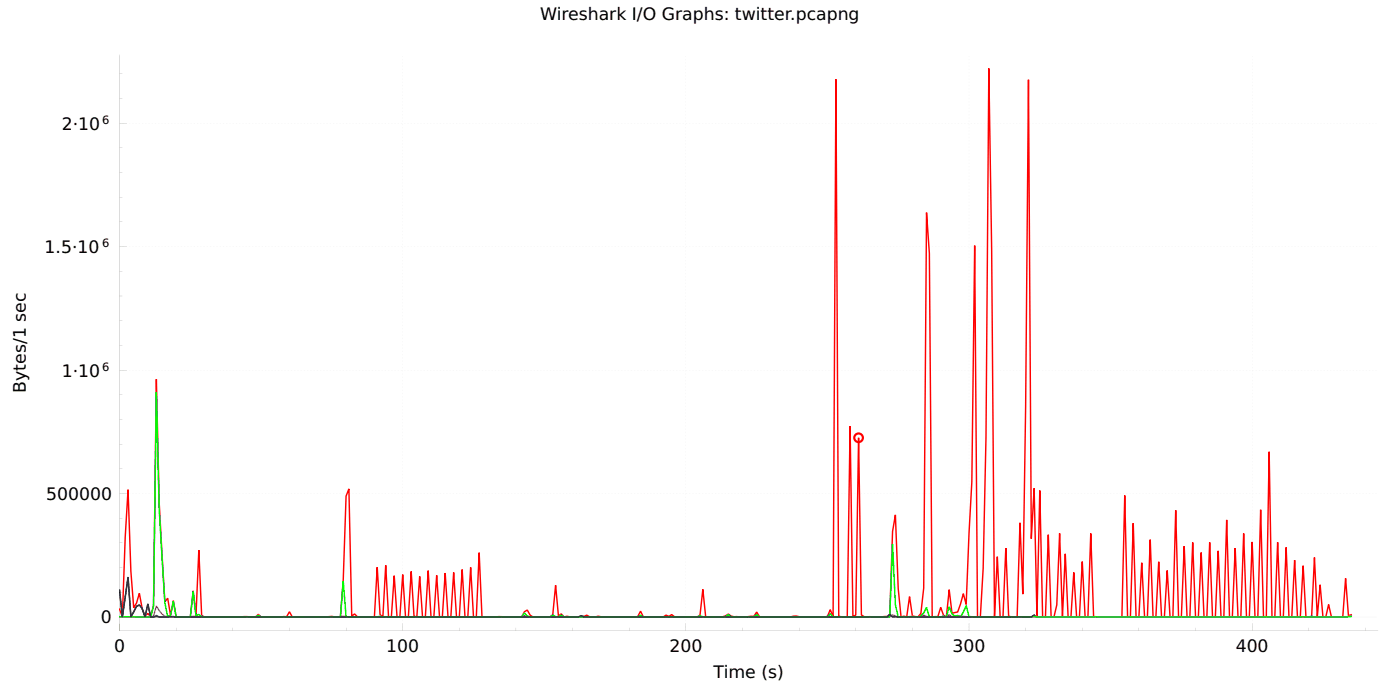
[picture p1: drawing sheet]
<svg xmlns="http://www.w3.org/2000/svg" width="343mm" height="170mm" viewBox="0 0 343 170" stroke-linecap="round" stroke-linejoin="round" font-family="sans-serif">
<defs><g id="words">
<g font-size="4.2">
<text x="132.4" y="4.9">Wireshark I/O Graphs: twitter.pcapng</text>
<text x="15.2" y="31.7">2·10</text>
<text x="10.9" y="62">1.5·10</text>
<text x="15.2" y="92.2">1·10</text>
<text x="6.3" y="96.1" transform="rotate(-90 6.3 96.1)">Bytes/1 sec</text>
<text x="11.3" y="122.4">500000</text>
<text x="24.8" y="152.7">0</text>
<text x="28" y="159.7">0</text>
<text x="94.7" y="159.7">100</text>
<text x="164.1" y="159.7">200</text>
<text x="233.5" y="159.7">300</text>
<text x="303" y="159.7">400</text>
<text x="175" y="166.1">Time (s)</text>
</g>
<g font-size="2.8">
<text x="25" y="30.3">6</text>
<text x="25" y="60.6">6</text>
<text x="25" y="90.8">6</text>
</g>
</g></defs>
<g fill="#c8c8c8">
<path d="M29.3 13.7v140.7z"/>
<path d="M29.3 151.1h308.2z"/>
<path d="M98.7 154.2v.2zM98.7 153.4v.3zM98.7 152.6v.3zM98.7 151.8v.3zM98.7 151v.3zM98.7 150.2v.3zM98.7 149.4v.3zM98.7 148.6v.3zM98.7 147.8v.3zM98.7 147v.3zM98.7 146.2v.3zM98.7 145.4v.3zM98.7 144.6v.3zM98.7 143.8v.3zM98.7 143v.3zM98.7 142.3v.2zM98.7 141.5v.2zM98.7 140.7v.3zM98.7 139.9v.3zM98.7 139.1v.3zM98.7 138.3v.3zM98.7 137.5v.3zM98.7 136.7v.3zM98.7 135.9v.3zM98.7 135.1v.3zM98.7 134.3v.3zM98.7 133.5v.3zM98.7 132.7v.3zM98.7 131.9v.3zM98.7 131.1v.3zM98.7 130.3v.3zM98.7 129.6v.2zM98.7 128.8v.2zM98.7 128v.3zM98.7 127.2v.3zM98.7 126.4v.3zM98.7 125.6v.3zM98.7 124.8v.3zM98.7 124v.3zM98.7 123.2v.3zM98.7 122.4v.3zM98.7 121.6v.3zM98.7 120.8v.3zM98.7 120v.3zM98.7 119.2v.3zM98.7 118.4v.3zM98.7 117.6v.3zM98.7 116.9v.2zM98.7 116.1v.2zM98.7 115.3v.3zM98.7 114.5v.3zM98.7 113.7v.3zM98.7 112.9v.3zM98.7 112.1v.3zM98.7 111.3v.3zM98.7 110.5v.3zM98.7 109.7v.3zM98.7 108.9v.3zM98.7 108.1v.3zM98.7 107.3v.3zM98.7 106.5v.3zM98.7 105.7v.3zM98.7 104.9v.3zM98.7 104.2v.2zM98.7 103.4v.2zM98.7 102.6v.3zM98.7 101.8v.3zM98.7 101v.3zM98.7 100.2v.3zM98.7 99.4v.3zM98.7 98.6v.3zM98.7 97.8v.3zM98.7 97v.3zM98.7 96.2v.3zM98.7 95.4v.3zM98.7 94.6v.3zM98.7 93.8v.3zM98.7 93v.3zM98.7 92.2v.3zM98.7 91.5v.2zM98.7 90.7v.2zM98.7 89.9v.3zM98.7 89.1v.3zM98.7 88.3v.3zM98.7 87.5v.3zM98.7 86.7v.3zM98.7 85.9v.3zM98.7 85.1v.3zM98.7 84.3v.3zM98.7 83.5v.3zM98.7 82.7v.3zM98.7 81.9v.3zM98.7 81.1v.3zM98.7 80.3v.3zM98.7 79.5v.3zM98.7 78.8v.2zM98.7 78v.2zM98.7 77.2v.3zM98.7 76.4v.3zM98.7 75.6v.3zM98.7 74.8v.3zM98.7 74v.3zM98.7 73.2v.3zM98.7 72.4v.3zM98.7 71.6v.3zM98.7 70.8v.3zM98.7 70v.3zM98.7 69.2v.3zM98.7 68.4v.3zM98.7 67.6v.3zM98.7 66.8v.3zM98.7 66.1v.2zM98.7 65.3v.2zM98.7 64.5v.3zM98.7 63.7v.3zM98.7 62.9v.3zM98.7 62.1v.3zM98.7 61.3v.3zM98.7 60.5v.3zM98.7 59.7v.3zM98.7 58.9v.3zM98.7 58.1v.3zM98.7 57.3v.3zM98.7 56.5v.3zM98.7 55.7v.3zM98.7 54.9v.3zM98.7 54.1v.3zM98.7 53.4v.2zM98.7 52.6v.2zM98.7 51.8v.3zM98.7 51v.3zM98.7 50.2v.3zM98.7 49.4v.3zM98.7 48.6v.3zM98.7 47.8v.3zM98.7 47v.3zM98.7 46.2v.3zM98.7 45.4v.3zM98.7 44.6v.3zM98.7 43.8v.3zM98.7 43v.3zM98.7 42.2v.3zM98.7 41.4v.3zM98.7 40.7v.2zM98.7 39.9v.2zM98.7 39.1v.3zM98.7 38.3v.3zM98.7 37.5v.3zM98.7 36.7v.3zM98.7 35.9v.3zM98.7 35.1v.3zM98.7 34.3v.3zM98.7 33.5v.3zM98.7 32.7v.3zM98.7 31.9v.3zM98.7 31.1v.3zM98.7 30.3v.3zM98.7 29.5v.3zM98.7 28.7v.3zM98.7 28v.2zM98.7 27.2v.2zM98.7 26.4v.3zM98.7 25.6v.3zM98.7 24.8v.3zM98.7 24v.3zM98.7 23.2v.3zM98.7 22.4v.3zM98.7 21.6v.3zM98.7 20.8v.3zM98.7 20v.3zM98.7 19.2v.3zM98.7 18.4v.3zM98.7 17.6v.3zM98.7 16.8v.3zM98.7 16v.3zM98.7 15.3v.2zM98.7 14.5v.2zM98.7 13.7v.3z"/>
<path d="M168.1 154.2l.1 .2zM168.1 153.4l.1 .3zM168.1 152.6l.1 .3zM168.1 151.8l.1 .3zM168.1 151l.1 .3zM168.1 150.2l.1 .3zM168.1 149.4l.1 .3zM168.1 148.6l.1 .3zM168.1 147.8l.1 .3zM168.1 147l.1 .3zM168.1 146.2l.1 .3zM168.1 145.4l.1 .3zM168.1 144.6l.1 .3zM168.1 143.8l.1 .3zM168.1 143l.1 .3zM168.1 142.3l.1 .2zM168.1 141.5l.1 .2zM168.1 140.7l.1 .3zM168.1 139.9l.1 .3zM168.1 139.1l.1 .3zM168.1 138.3l.1 .3zM168.1 137.5l.1 .3zM168.1 136.7l.1 .3zM168.1 135.9l.1 .3zM168.1 135.1l.1 .3zM168.1 134.3l.1 .3zM168.1 133.5l.1 .3zM168.1 132.7l.1 .3zM168.1 131.9l.1 .3zM168.1 131.1l.1 .3zM168.1 130.3l.1 .3zM168.1 129.6l.1 .2zM168.1 128.8l.1 .2zM168.1 128l.1 .3zM168.1 127.2l.1 .3zM168.1 126.4l.1 .3zM168.1 125.6l.1 .3zM168.1 124.8l.1 .3zM168.1 124l.1 .3zM168.1 123.2l.1 .3zM168.1 122.4l.1 .3zM168.1 121.6l.1 .3zM168.1 120.8l.1 .3zM168.1 120l.1 .3zM168.1 119.2l.1 .3zM168.1 118.4l.1 .3zM168.1 117.6l.1 .3zM168.1 116.9l.1 .2zM168.1 116.1l.1 .2zM168.1 115.3l.1 .3zM168.1 114.5l.1 .3zM168.1 113.7l.1 .3zM168.1 112.9l.1 .3zM168.1 112.1l.1 .3zM168.1 111.3l.1 .3zM168.1 110.5l.1 .3zM168.1 109.7l.1 .3zM168.1 108.9l.1 .3zM168.1 108.1l.1 .3zM168.1 107.3l.1 .3zM168.1 106.5l.1 .3zM168.1 105.7l.1 .3zM168.1 104.9l.1 .3zM168.1 104.2l.1 .2zM168.1 103.4l.1 .2zM168.1 102.6l.1 .3zM168.1 101.8l.1 .3zM168.1 101l.1 .3zM168.1 100.2l.1 .3zM168.1 99.4l.1 .3zM168.1 98.6l.1 .3zM168.1 97.8l.1 .3zM168.1 97l.1 .3zM168.1 96.2l.1 .3zM168.1 95.4l.1 .3zM168.1 94.6l.1 .3zM168.1 93.8l.1 .3zM168.1 93l.1 .3zM168.1 92.2l.1 .3zM168.1 91.5l.1 .2zM168.1 90.7l.1 .2zM168.1 89.9l.1 .3zM168.1 89.1l.1 .3zM168.1 88.3l.1 .3zM168.1 87.5l.1 .3zM168.1 86.7l.1 .3zM168.1 85.9l.1 .3zM168.1 85.1l.1 .3zM168.1 84.3l.1 .3zM168.1 83.5l.1 .3zM168.1 82.7l.1 .3zM168.1 81.9l.1 .3zM168.1 81.1l.1 .3zM168.1 80.3l.1 .3zM168.1 79.5l.1 .3zM168.1 78.8l.1 .2zM168.1 78l.1 .2zM168.1 77.2l.1 .3zM168.1 76.4l.1 .3zM168.1 75.6l.1 .3zM168.1 74.8l.1 .3zM168.1 74l.1 .3zM168.1 73.2l.1 .3zM168.1 72.4l.1 .3zM168.1 71.6l.1 .3zM168.1 70.8l.1 .3zM168.1 70l.1 .3zM168.1 69.2l.1 .3zM168.1 68.4l.1 .3zM168.1 67.6l.1 .3zM168.1 66.8l.1 .3zM168.1 66.1l.1 .2zM168.1 65.3l.1 .2zM168.1 64.5l.1 .3zM168.1 63.7l.1 .3zM168.1 62.9l.1 .3zM168.1 62.1l.1 .3zM168.1 61.3l.1 .3zM168.1 60.5l.1 .3zM168.1 59.7l.1 .3zM168.1 58.9l.1 .3zM168.1 58.1l.1 .3zM168.1 57.3l.1 .3zM168.1 56.5l.1 .3zM168.1 55.7l.1 .3zM168.1 54.9l.1 .3zM168.1 54.1l.1 .3zM168.1 53.4l.1 .2zM168.1 52.6l.1 .2zM168.1 51.8l.1 .3zM168.1 51l.1 .3zM168.1 50.2l.1 .3zM168.1 49.4l.1 .3zM168.1 48.6l.1 .3zM168.1 47.8l.1 .3zM168.1 47l.1 .3zM168.1 46.2l.1 .3zM168.1 45.4l.1 .3zM168.1 44.6l.1 .3zM168.1 43.8l.1 .3zM168.1 43l.1 .3zM168.1 42.2l.1 .3zM168.1 41.4l.1 .3zM168.1 40.7l.1 .2zM168.1 39.9l.1 .2zM168.1 39.1l.1 .3zM168.1 38.3l.1 .3zM168.1 37.5l.1 .3zM168.1 36.7l.1 .3zM168.1 35.9l.1 .3zM168.1 35.1l.1 .3zM168.1 34.3l.1 .3zM168.1 33.5l.1 .3zM168.1 32.7l.1 .3zM168.1 31.9l.1 .3zM168.1 31.1l.1 .3zM168.1 30.3l.1 .3zM168.1 29.5l.1 .3zM168.1 28.7l.1 .3zM168.1 28l.1 .2zM168.1 27.2l.1 .2zM168.1 26.4l.1 .3zM168.1 25.6l.1 .3zM168.1 24.8l.1 .3zM168.1 24l.1 .3zM168.1 23.2l.1 .3zM168.1 22.4l.1 .3zM168.1 21.6l.1 .3zM168.1 20.8l.1 .3zM168.1 20l.1 .3zM168.1 19.2l.1 .3zM168.1 18.4l.1 .3zM168.1 17.6l.1 .3zM168.1 16.8l.1 .3zM168.1 16l.1 .3zM168.1 15.3l.1 .2zM168.1 14.5l.1 .2zM168.1 13.7l.1 .3z"/>
<path d="M237.6 154.2v.2zM237.6 153.4v.3zM237.6 152.6v.3zM237.6 151.8v.3zM237.6 151v.3zM237.6 150.2v.3zM237.6 149.4v.3zM237.6 148.6v.3zM237.6 147.8v.3zM237.6 147v.3zM237.6 146.2v.3zM237.6 145.4v.3zM237.6 144.6v.3zM237.6 143.8v.3zM237.6 143v.3zM237.6 142.3v.2zM237.6 141.5v.2zM237.6 140.7v.3zM237.6 139.9v.3zM237.6 139.1v.3zM237.6 138.3v.3zM237.6 137.5v.3zM237.6 136.7v.3zM237.6 135.9v.3zM237.6 135.1v.3zM237.6 134.3v.3zM237.6 133.5v.3zM237.6 132.7v.3zM237.6 131.9v.3zM237.6 131.1v.3zM237.6 130.3v.3zM237.6 129.6v.2zM237.6 128.8v.2zM237.6 128v.3zM237.6 127.2v.3zM237.6 126.4v.3zM237.6 125.6v.3zM237.6 124.8v.3zM237.6 124v.3zM237.6 123.2v.3zM237.6 122.4v.3zM237.6 121.6v.3zM237.6 120.8v.3zM237.6 120v.3zM237.6 119.2v.3zM237.6 118.4v.3zM237.6 117.6v.3zM237.6 116.9v.2zM237.6 116.1v.2zM237.6 115.3v.3zM237.6 114.5v.3zM237.6 113.7v.3zM237.6 112.9v.3zM237.6 112.1v.3zM237.6 111.3v.3zM237.6 110.5v.3zM237.6 109.7v.3zM237.6 108.9v.3zM237.6 108.1v.3zM237.6 107.3v.3zM237.6 106.5v.3zM237.6 105.7v.3zM237.6 104.9v.3zM237.6 104.2v.2zM237.6 103.4v.2zM237.6 102.6v.3zM237.6 101.8v.3zM237.6 101v.3zM237.6 100.2v.3zM237.6 99.4v.3zM237.6 98.6v.3zM237.6 97.8v.3zM237.6 97v.3zM237.6 96.2v.3zM237.6 95.4v.3zM237.6 94.6v.3zM237.6 93.8v.3zM237.6 93v.3zM237.6 92.2v.3zM237.6 91.5v.2zM237.6 90.7v.2zM237.6 89.9v.3zM237.6 89.1v.3zM237.6 88.3v.3zM237.6 87.5v.3zM237.6 86.7v.3zM237.6 85.9v.3zM237.6 85.1v.3zM237.6 84.3v.3zM237.6 83.5v.3zM237.6 82.7v.3zM237.6 81.9v.3zM237.6 81.1v.3zM237.6 80.3v.3zM237.6 79.5v.3zM237.6 78.8v.2zM237.6 78v.2zM237.6 77.2v.3zM237.6 76.4v.3zM237.6 75.6v.3zM237.6 74.8v.3zM237.6 74v.3zM237.6 73.2v.3zM237.6 72.4v.3zM237.6 71.6v.3zM237.6 70.8v.3zM237.6 70v.3zM237.6 69.2v.3zM237.6 68.4v.3zM237.6 67.6v.3zM237.6 66.8v.3zM237.6 66.1v.2zM237.6 65.3v.2zM237.6 64.5v.3zM237.6 63.7v.3zM237.6 62.9v.3zM237.6 62.1v.3zM237.6 61.3v.3zM237.6 60.5v.3zM237.6 59.7v.3zM237.6 58.9v.3zM237.6 58.1v.3zM237.6 57.3v.3zM237.6 56.5v.3zM237.6 55.7v.3zM237.6 54.9v.3zM237.6 54.1v.3zM237.6 53.4v.2zM237.6 52.6v.2zM237.6 51.8v.3zM237.6 51v.3zM237.6 50.2v.3zM237.6 49.4v.3zM237.6 48.6v.3zM237.6 47.8v.3zM237.6 47v.3zM237.6 46.2v.3zM237.6 45.4v.3zM237.6 44.6v.3zM237.6 43.8v.3zM237.6 43v.3zM237.6 42.2v.3zM237.6 41.4v.3zM237.6 40.7v.2zM237.6 39.9v.2zM237.6 39.1v.3zM237.6 38.3v.3zM237.6 37.5v.3zM237.6 36.7v.3zM237.6 35.9v.3zM237.6 35.1v.3zM237.6 34.3v.3zM237.6 33.5v.3zM237.6 32.7v.3zM237.6 31.9v.3zM237.6 31.1v.3zM237.6 30.3v.3zM237.6 29.5v.3zM237.6 28.7v.3zM237.6 28v.2zM237.6 27.2v.2zM237.6 26.4v.3zM237.6 25.6v.3zM237.6 24.8v.3zM237.6 24v.3zM237.6 23.2v.3zM237.6 22.4v.3zM237.6 21.6v.3zM237.6 20.8v.3zM237.6 20v.3zM237.6 19.2v.3zM237.6 18.4v.3zM237.6 17.6v.3zM237.6 16.8v.3zM237.6 16v.3zM237.6 15.3v.2zM237.6 14.5v.2zM237.6 13.7v.3z"/>
<path d="M307 154.2v.2zM307 153.4v.3zM307 152.6v.3zM307 151.8v.3zM307 151v.3zM307 150.2v.3zM307 149.4v.3zM307 148.6v.3zM307 147.8v.3zM307 147v.3zM307 146.2v.3zM307 145.4v.3zM307 144.6v.3zM307 143.8v.3zM307 143v.3zM307 142.3v.2zM307 141.5v.2zM307 140.7v.3zM307 139.9v.3zM307 139.1v.3zM307 138.3v.3zM307 137.5v.3zM307 136.7v.3zM307 135.9v.3zM307 135.1v.3zM307 134.3v.3zM307 133.5v.3zM307 132.7v.3zM307 131.9v.3zM307 131.1v.3zM307 130.3v.3zM307 129.6v.2zM307 128.8v.2zM307 128v.3zM307 127.2v.3zM307 126.4v.3zM307 125.6v.3zM307 124.8v.3zM307 124v.3zM307 123.2v.3zM307 122.4v.3zM307 121.6v.3zM307 120.8v.3zM307 120v.3zM307 119.2v.3zM307 118.4v.3zM307 117.6v.3zM307 116.9v.2zM307 116.1v.2zM307 115.3v.3zM307 114.5v.3zM307 113.7v.3zM307 112.9v.3zM307 112.1v.3zM307 111.3v.3zM307 110.5v.3zM307 109.7v.3zM307 108.9v.3zM307 108.1v.3zM307 107.3v.3zM307 106.5v.3zM307 105.7v.3zM307 104.9v.3zM307 104.2v.2zM307 103.4v.2zM307 102.6v.3zM307 101.8v.3zM307 101v.3zM307 100.2v.3zM307 99.4v.3zM307 98.6v.3zM307 97.8v.3zM307 97v.3zM307 96.2v.3zM307 95.4v.3zM307 94.6v.3zM307 93.8v.3zM307 93v.3zM307 92.2v.3zM307 91.5v.2zM307 90.7v.2zM307 89.9v.3zM307 89.1v.3zM307 88.3v.3zM307 87.5v.3zM307 86.7v.3zM307 85.9v.3zM307 85.1v.3zM307 84.3v.3zM307 83.5v.3zM307 82.7v.3zM307 81.9v.3zM307 81.1v.3zM307 80.3v.3zM307 79.5v.3zM307 78.8v.2zM307 78v.2zM307 77.2v.3zM307 76.4v.3zM307 75.6v.3zM307 74.8v.3zM307 74v.3zM307 73.2v.3zM307 72.4v.3zM307 71.6v.3zM307 70.8v.3zM307 70v.3zM307 69.2v.3zM307 68.4v.3zM307 67.6v.3zM307 66.8v.3zM307 66.1v.2zM307 65.3v.2zM307 64.5v.3zM307 63.7v.3zM307 62.9v.3zM307 62.1v.3zM307 61.3v.3zM307 60.5v.3zM307 59.7v.3zM307 58.9v.3zM307 58.1v.3zM307 57.3v.3zM307 56.5v.3zM307 55.7v.3zM307 54.9v.3zM307 54.1v.3zM307 53.4v.2zM307 52.6v.2zM307 51.8v.3zM307 51v.3zM307 50.2v.3zM307 49.4v.3zM307 48.6v.3zM307 47.8v.3zM307 47v.3zM307 46.2v.3zM307 45.4v.3zM307 44.6v.3zM307 43.8v.3zM307 43v.3zM307 42.2v.3zM307 41.4v.3zM307 40.7v.2zM307 39.9v.2zM307 39.1v.3zM307 38.3v.3zM307 37.5v.3zM307 36.7v.3zM307 35.9v.3zM307 35.1v.3zM307 34.3v.3zM307 33.5v.3zM307 32.7v.3zM307 31.9v.3zM307 31.1v.3zM307 30.3v.3zM307 29.5v.3zM307 28.7v.3zM307 28v.2zM307 27.2v.2zM307 26.4v.3zM307 25.6v.3zM307 24.8v.3zM307 24v.3zM307 23.2v.3zM307 22.4v.3zM307 21.6v.3zM307 20.8v.3zM307 20v.3zM307 19.2v.3zM307 18.4v.3zM307 17.6v.3zM307 16.8v.3zM307 16v.3zM307 15.3v.2zM307 14.5v.2zM307 13.7v.3z"/>
<path d="M29.3 120.8l.3 .1zM30.1 120.8l.2 .1zM30.8 120.8l.3 .1zM31.6 120.8l.3 .1zM32.4 120.8l.3 .1zM33.2 120.8l.3 .1zM34 120.8l.3 .1zM34.8 120.8l.3 .1zM35.6 120.8l.3 .1zM36.4 120.8l.3 .1zM37.2 120.8l.3 .1zM38 120.8l.3 .1zM38.8 120.8l.3 .1zM39.6 120.8l.3 .1zM40.4 120.8l.3 .1zM41.2 120.8l.3 .1zM42 120.8l.3 .1zM42.8 120.8l.2 .1zM43.5 120.8l.3 .1zM44.3 120.8l.3 .1zM45.1 120.8l.3 .1zM45.9 120.8l.3 .1zM46.7 120.8l.3 .1zM47.5 120.8l.3 .1zM48.3 120.8l.3 .1zM49.1 120.8l.3 .1zM49.9 120.8l.3 .1zM50.7 120.8l.3 .1zM51.5 120.8l.3 .1zM52.3 120.8l.3 .1zM53.1 120.8l.3 .1zM53.9 120.8l.3 .1zM54.7 120.8l.3 .1zM55.5 120.8l.2 .1zM56.2 120.8l.3 .1zM57 120.8l.3 .1zM57.8 120.8l.3 .1zM58.6 120.8l.3 .1zM59.4 120.8l.3 .1zM60.2 120.8l.3 .1zM61 120.8l.3 .1zM61.8 120.8l.3 .1zM62.6 120.8l.3 .1zM63.4 120.8l.3 .1zM64.2 120.8l.3 .1zM65 120.8l.3 .1zM65.8 120.8l.3 .1zM66.6 120.8l.3 .1zM67.4 120.8l.3 .1zM68.2 120.8l.2 .1zM68.9 120.8l.3 .1zM69.7 120.8l.3 .1zM70.5 120.8l.3 .1zM71.3 120.8l.3 .1zM72.1 120.8l.3 .1zM72.9 120.8l.3 .1zM73.7 120.8l.3 .1zM74.5 120.8l.3 .1zM75.3 120.8l.3 .1zM76.1 120.8l.3 .1zM76.9 120.8l.3 .1zM77.7 120.8l.3 .1zM78.5 120.8l.3 .1zM79.3 120.8l.3 .1zM80.1 120.8l.3 .1zM80.9 120.8l.2 .1zM81.6 120.8l.3 .1zM82.4 120.8l.3 .1zM83.2 120.8l.3 .1zM84 120.8l.3 .1zM84.8 120.8l.3 .1zM85.6 120.8l.3 .1zM86.4 120.8l.3 .1zM87.2 120.8l.3 .1zM88 120.8l.3 .1zM88.8 120.8l.3 .1zM89.6 120.8l.3 .1zM90.4 120.8l.3 .1zM91.2 120.8l.3 .1zM92 120.8l.3 .1zM92.8 120.8l.3 .1zM93.6 120.8l.2 .1zM94.3 120.8l.3 .1zM95.1 120.8l.3 .1zM95.9 120.8l.3 .1zM96.7 120.8l.3 .1zM97.5 120.8l.3 .1zM98.3 120.8l.3 .1zM99.1 120.8l.3 .1zM99.9 120.8l.3 .1zM100.7 120.8l.3 .1zM101.5 120.8l.3 .1zM102.3 120.8l.3 .1zM103.1 120.8l.3 .1zM103.9 120.8l.3 .1zM104.7 120.8l.3 .1zM105.5 120.8l.3 .1zM106.3 120.8l.2 .1zM107 120.8l.3 .1zM107.8 120.8l.3 .1zM108.6 120.8l.3 .1zM109.4 120.8l.3 .1zM110.2 120.8l.3 .1zM111 120.8l.3 .1zM111.8 120.8l.3 .1zM112.6 120.8l.3 .1zM113.4 120.8l.3 .1zM114.2 120.8l.3 .1zM115 120.8l.3 .1zM115.8 120.8l.3 .1zM116.6 120.8l.3 .1zM117.4 120.8l.3 .1zM118.2 120.8l.3 .1zM119 120.8l.2 .1zM119.7 120.8l.3 .1zM120.5 120.8l.3 .1zM121.3 120.8l.3 .1zM122.1 120.8l.3 .1zM122.9 120.8l.3 .1zM123.7 120.8l.3 .1zM124.5 120.8l.3 .1zM125.3 120.8l.3 .1zM126.1 120.8l.3 .1zM126.9 120.8l.3 .1zM127.7 120.8l.3 .1zM128.5 120.8l.3 .1zM129.3 120.8l.3 .1zM130.1 120.8l.3 .1zM130.9 120.8l.3 .1zM131.7 120.8l.2 .1zM132.4 120.8l.3 .1zM133.2 120.8l.3 .1zM134 120.8l.3 .1zM134.8 120.8l.3 .1zM135.6 120.8l.3 .1zM136.4 120.8l.3 .1zM137.2 120.8l.3 .1zM138 120.8l.3 .1zM138.8 120.8l.3 .1zM139.6 120.8l.3 .1zM140.4 120.8l.3 .1zM141.2 120.8l.3 .1zM142 120.8l.3 .1zM142.8 120.8l.3 .1zM143.6 120.8l.3 .1zM144.4 120.8l.2 .1zM145.1 120.8l.3 .1zM145.9 120.8l.3 .1zM146.7 120.8l.3 .1zM147.5 120.8l.3 .1zM148.3 120.8l.3 .1zM149.1 120.8l.3 .1zM149.9 120.8l.3 .1zM150.7 120.8l.3 .1zM151.5 120.8l.3 .1zM152.3 120.8l.3 .1zM153.1 120.8l.3 .1zM153.9 120.8l.3 .1zM154.7 120.8l.3 .1zM155.5 120.8l.3 .1zM156.3 120.8l.3 .1zM157.1 120.8l.2 .1zM157.8 120.8l.3 .1zM158.6 120.8l.3 .1zM159.4 120.8l.3 .1zM160.2 120.8l.3 .1zM161 120.8l.3 .1zM161.8 120.8l.3 .1zM162.6 120.8l.3 .1zM163.4 120.8l.3 .1zM164.2 120.8l.3 .1zM165 120.8l.3 .1zM165.8 120.8l.3 .1zM166.6 120.8l.3 .1zM167.4 120.8l.3 .1zM168.2 120.8l.3 .1zM169 120.8l.3 .1zM169.8 120.8l.2 .1zM170.5 120.8l.3 .1zM171.3 120.8l.3 .1zM172.1 120.8l.3 .1zM172.9 120.8l.3 .1zM173.7 120.8l.3 .1zM174.5 120.8l.3 .1zM175.3 120.8l.3 .1zM176.1 120.8l.3 .1zM176.9 120.8l.3 .1zM177.7 120.8l.3 .1zM178.5 120.8l.3 .1zM179.3 120.8l.3 .1zM180.1 120.8l.3 .1zM180.9 120.8l.3 .1zM181.7 120.8l.3 .1zM182.5 120.8l.2 .1zM183.2 120.8l.3 .1zM184 120.8l.3 .1zM184.8 120.8l.3 .1zM185.6 120.8l.3 .1zM186.4 120.8l.3 .1zM187.2 120.8l.3 .1zM188 120.8l.3 .1zM188.8 120.8l.3 .1zM189.6 120.8l.3 .1zM190.4 120.8l.3 .1zM191.2 120.8l.3 .1zM192 120.8l.3 .1zM192.8 120.8l.3 .1zM193.6 120.8l.3 .1zM194.4 120.8l.3 .1zM195.2 120.8l.2 .1zM195.9 120.8l.3 .1zM196.7 120.8l.3 .1zM197.5 120.8l.3 .1zM198.3 120.8l.3 .1zM199.1 120.8l.3 .1zM199.9 120.8l.3 .1zM200.7 120.8l.3 .1zM201.5 120.8l.3 .1zM202.3 120.8l.3 .1zM203.1 120.8l.3 .1zM203.9 120.8l.3 .1zM204.7 120.8l.3 .1zM205.5 120.8l.3 .1zM206.3 120.8l.3 .1zM207.1 120.8l.3 .1zM207.9 120.8l.2 .1zM208.6 120.8l.3 .1zM209.4 120.8l.3 .1zM210.2 120.8l.3 .1zM211 120.8l.3 .1zM211.8 120.8l.3 .1zM212.6 120.8l.3 .1zM213.4 120.8l.3 .1zM214.2 120.8l.3 .1zM215 120.8l.3 .1zM215.8 120.8l.3 .1zM216.6 120.8l.3 .1zM217.4 120.8l.3 .1zM218.2 120.8l.3 .1zM219 120.8l.3 .1zM219.8 120.8l.3 .1zM220.6 120.8l.2 .1zM221.3 120.8l.3 .1zM222.1 120.8l.3 .1zM222.9 120.8l.3 .1zM223.7 120.8l.3 .1zM224.5 120.8l.3 .1zM225.3 120.8l.3 .1zM226.1 120.8l.3 .1zM226.9 120.8l.3 .1zM227.7 120.8l.3 .1zM228.5 120.8l.3 .1zM229.3 120.8l.3 .1zM230.1 120.8l.3 .1zM230.9 120.8l.3 .1zM231.7 120.8l.3 .1zM232.5 120.8l.3 .1zM233.3 120.8l.2 .1zM234 120.8l.3 .1zM234.8 120.8l.3 .1zM235.6 120.8l.3 .1zM236.4 120.8l.3 .1zM237.2 120.8l.3 .1zM238 120.8l.3 .1zM238.8 120.8l.3 .1zM239.6 120.8l.3 .1zM240.4 120.8l.3 .1zM241.2 120.8l.3 .1zM242 120.8l.3 .1zM242.8 120.8l.3 .1zM243.6 120.8l.3 .1zM244.4 120.8l.3 .1zM245.2 120.8l.3 .1zM246 120.8l.2 .1zM246.7 120.8l.3 .1zM247.5 120.8l.3 .1zM248.3 120.8l.3 .1zM249.1 120.8l.3 .1zM249.9 120.8l.3 .1zM250.7 120.8l.3 .1zM251.5 120.8l.3 .1zM252.3 120.8l.3 .1zM253.1 120.8l.3 .1zM253.9 120.8l.3 .1zM254.7 120.8l.3 .1zM255.5 120.8l.3 .1zM256.3 120.8l.3 .1zM257.1 120.8l.3 .1zM257.9 120.8l.3 .1zM258.7 120.8l.2 .1zM259.4 120.8l.3 .1zM260.2 120.8l.3 .1zM261 120.8l.3 .1zM261.8 120.8l.3 .1zM262.6 120.8l.3 .1zM263.4 120.8l.3 .1zM264.2 120.8l.3 .1zM265 120.8l.3 .1zM265.8 120.8l.3 .1zM266.6 120.8l.3 .1zM267.4 120.8l.3 .1zM268.2 120.8l.3 .1zM269 120.8l.3 .1zM269.8 120.8l.3 .1zM270.6 120.8l.3 .1zM271.4 120.8l.2 .1zM272.1 120.8l.3 .1zM272.9 120.8l.3 .1zM273.7 120.8l.3 .1zM274.5 120.8l.3 .1zM275.3 120.8l.3 .1zM276.1 120.8l.3 .1zM276.9 120.8l.3 .1zM277.7 120.8l.3 .1zM278.5 120.8l.3 .1zM279.3 120.8l.3 .1zM280.1 120.8l.3 .1zM280.9 120.8l.3 .1zM281.7 120.8l.3 .1zM282.5 120.8l.3 .1zM283.3 120.8l.3 .1zM284.1 120.8l.2 .1zM284.8 120.8l.3 .1zM285.6 120.8l.3 .1zM286.4 120.8l.3 .1zM287.2 120.8l.3 .1zM288 120.8l.3 .1zM288.8 120.8l.3 .1zM289.6 120.8l.3 .1zM290.4 120.8l.3 .1zM291.2 120.8l.3 .1zM292 120.8l.3 .1zM292.8 120.8l.3 .1zM293.6 120.8l.3 .1zM294.4 120.8l.3 .1zM295.2 120.8l.3 .1zM296 120.8l.3 .1zM296.8 120.8l.2 .1zM297.5 120.8l.3 .1zM298.3 120.8l.3 .1zM299.1 120.8l.3 .1zM299.9 120.8l.3 .1zM300.7 120.8l.3 .1zM301.5 120.8l.3 .1zM302.3 120.8l.3 .1zM303.1 120.8l.3 .1zM303.9 120.8l.3 .1zM304.7 120.8l.3 .1zM305.5 120.8l.3 .1zM306.3 120.8l.3 .1zM307.1 120.8l.3 .1zM307.9 120.8l.3 .1zM308.7 120.8l.3 .1zM309.5 120.8l.2 .1zM310.2 120.8l.3 .1zM311 120.8l.3 .1zM311.8 120.8l.3 .1zM312.6 120.8l.3 .1zM313.4 120.8l.3 .1zM314.2 120.8l.3 .1zM315 120.8l.3 .1zM315.8 120.8l.3 .1zM316.6 120.8l.3 .1zM317.4 120.8l.3 .1zM318.2 120.8l.3 .1zM319 120.8l.3 .1zM319.8 120.8l.3 .1zM320.6 120.8l.3 .1zM321.4 120.8l.3 .1zM322.2 120.8l.2 .1zM322.9 120.8l.3 .1zM323.7 120.8l.3 .1zM324.5 120.8l.3 .1zM325.3 120.8l.3 .1zM326.1 120.8l.3 .1zM326.9 120.8l.3 .1zM327.7 120.8l.3 .1zM328.5 120.8l.3 .1zM329.3 120.8l.3 .1zM330.1 120.8l.3 .1zM330.9 120.8l.3 .1zM331.7 120.8l.3 .1zM332.5 120.8l.3 .1zM333.3 120.8l.3 .1zM334.1 120.8l.3 .1zM334.9 120.8l.2 .1zM335.6 120.8l.3 .1zM336.4 120.8l.3 .1zM337.2 120.8l.3 .1z"/>
<path d="M29.3 90.6h.3zM30.1 90.6h.2zM30.8 90.6h.3zM31.6 90.6h.3zM32.4 90.6h.3zM33.2 90.6h.3zM34 90.6h.3zM34.8 90.6h.3zM35.6 90.6h.3zM36.4 90.6h.3zM37.2 90.6h.3zM38 90.6h.3zM38.8 90.6h.3zM39.6 90.6h.3zM40.4 90.6h.3zM41.2 90.6h.3zM42 90.6h.3zM42.8 90.6h.2zM43.5 90.6h.3zM44.3 90.6h.3zM45.1 90.6h.3zM45.9 90.6h.3zM46.7 90.6h.3zM47.5 90.6h.3zM48.3 90.6h.3zM49.1 90.6h.3zM49.9 90.6h.3zM50.7 90.6h.3zM51.5 90.6h.3zM52.3 90.6h.3zM53.1 90.6h.3zM53.9 90.6h.3zM54.7 90.6h.3zM55.5 90.6h.2zM56.2 90.6h.3zM57 90.6h.3zM57.8 90.6h.3zM58.6 90.6h.3zM59.4 90.6h.3zM60.2 90.6h.3zM61 90.6h.3zM61.8 90.6h.3zM62.6 90.6h.3zM63.4 90.6h.3zM64.2 90.6h.3zM65 90.6h.3zM65.8 90.6h.3zM66.6 90.6h.3zM67.4 90.6h.3zM68.2 90.6h.2zM68.9 90.6h.3zM69.7 90.6h.3zM70.5 90.6h.3zM71.3 90.6h.3zM72.1 90.6h.3zM72.9 90.6h.3zM73.7 90.6h.3zM74.5 90.6h.3zM75.3 90.6h.3zM76.1 90.6h.3zM76.9 90.6h.3zM77.7 90.6h.3zM78.5 90.6h.3zM79.3 90.6h.3zM80.1 90.6h.3zM80.9 90.6h.2zM81.6 90.6h.3zM82.4 90.6h.3zM83.2 90.6h.3zM84 90.6h.3zM84.8 90.6h.3zM85.6 90.6h.3zM86.4 90.6h.3zM87.2 90.6h.3zM88 90.6h.3zM88.8 90.6h.3zM89.6 90.6h.3zM90.4 90.6h.3zM91.2 90.6h.3zM92 90.6h.3zM92.8 90.6h.3zM93.6 90.6h.2zM94.3 90.6h.3zM95.1 90.6h.3zM95.9 90.6h.3zM96.7 90.6h.3zM97.5 90.6h.3zM98.3 90.6h.3zM99.1 90.6h.3zM99.9 90.6h.3zM100.7 90.6h.3zM101.5 90.6h.3zM102.3 90.6h.3zM103.1 90.6h.3zM103.9 90.6h.3zM104.7 90.6h.3zM105.5 90.6h.3zM106.3 90.6h.2zM107 90.6h.3zM107.8 90.6h.3zM108.6 90.6h.3zM109.4 90.6h.3zM110.2 90.6h.3zM111 90.6h.3zM111.8 90.6h.3zM112.6 90.6h.3zM113.4 90.6h.3zM114.2 90.6h.3zM115 90.6h.3zM115.8 90.6h.3zM116.6 90.6h.3zM117.4 90.6h.3zM118.2 90.6h.3zM119 90.6h.2zM119.7 90.6h.3zM120.5 90.6h.3zM121.3 90.6h.3zM122.1 90.6h.3zM122.9 90.6h.3zM123.7 90.6h.3zM124.5 90.6h.3zM125.3 90.6h.3zM126.1 90.6h.3zM126.9 90.6h.3zM127.7 90.6h.3zM128.5 90.6h.3zM129.3 90.6h.3zM130.1 90.6h.3zM130.9 90.6h.3zM131.7 90.6h.2zM132.4 90.6h.3zM133.2 90.6h.3zM134 90.6h.3zM134.8 90.6h.3zM135.6 90.6h.3zM136.4 90.6h.3zM137.2 90.6h.3zM138 90.6h.3zM138.8 90.6h.3zM139.6 90.6h.3zM140.4 90.6h.3zM141.2 90.6h.3zM142 90.6h.3zM142.8 90.6h.3zM143.6 90.6h.3zM144.4 90.6h.2zM145.1 90.6h.3zM145.9 90.6h.3zM146.7 90.6h.3zM147.5 90.6h.3zM148.3 90.6h.3zM149.1 90.6h.3zM149.9 90.6h.3zM150.7 90.6h.3zM151.5 90.6h.3zM152.3 90.6h.3zM153.1 90.6h.3zM153.9 90.6h.3zM154.7 90.6h.3zM155.5 90.6h.3zM156.3 90.6h.3zM157.1 90.6h.2zM157.8 90.6h.3zM158.6 90.6h.3zM159.4 90.6h.3zM160.2 90.6h.3zM161 90.6h.3zM161.8 90.6h.3zM162.6 90.6h.3zM163.4 90.6h.3zM164.2 90.6h.3zM165 90.6h.3zM165.8 90.6h.3zM166.6 90.6h.3zM167.4 90.6h.3zM168.2 90.6h.3zM169 90.6h.3zM169.8 90.6h.2zM170.5 90.6h.3zM171.3 90.6h.3zM172.1 90.6h.3zM172.9 90.6h.3zM173.7 90.6h.3zM174.5 90.6h.3zM175.3 90.6h.3zM176.1 90.6h.3zM176.9 90.6h.3zM177.7 90.6h.3zM178.5 90.6h.3zM179.3 90.6h.3zM180.1 90.6h.3zM180.9 90.6h.3zM181.7 90.6h.3zM182.5 90.6h.2zM183.2 90.6h.3zM184 90.6h.3zM184.8 90.6h.3zM185.6 90.6h.3zM186.4 90.6h.3zM187.2 90.6h.3zM188 90.6h.3zM188.8 90.6h.3zM189.6 90.6h.3zM190.4 90.6h.3zM191.2 90.6h.3zM192 90.6h.3zM192.8 90.6h.3zM193.6 90.6h.3zM194.4 90.6h.3zM195.2 90.6h.2zM195.9 90.6h.3zM196.7 90.6h.3zM197.5 90.6h.3zM198.3 90.6h.3zM199.1 90.6h.3zM199.9 90.6h.3zM200.7 90.6h.3zM201.5 90.6h.3zM202.3 90.6h.3zM203.1 90.6h.3zM203.9 90.6h.3zM204.7 90.6h.3zM205.5 90.6h.3zM206.3 90.6h.3zM207.1 90.6h.3zM207.9 90.6h.2zM208.6 90.6h.3zM209.4 90.6h.3zM210.2 90.6h.3zM211 90.6h.3zM211.8 90.6h.3zM212.6 90.6h.3zM213.4 90.6h.3zM214.2 90.6h.3zM215 90.6h.3zM215.8 90.6h.3zM216.6 90.6h.3zM217.4 90.6h.3zM218.2 90.6h.3zM219 90.6h.3zM219.8 90.6h.3zM220.6 90.6h.2zM221.3 90.6h.3zM222.1 90.6h.3zM222.9 90.6h.3zM223.7 90.6h.3zM224.5 90.6h.3zM225.3 90.6h.3zM226.1 90.6h.3zM226.9 90.6h.3zM227.7 90.6h.3zM228.5 90.6h.3zM229.3 90.6h.3zM230.1 90.6h.3zM230.9 90.6h.3zM231.7 90.6h.3zM232.5 90.6h.3zM233.3 90.6h.2zM234 90.6h.3zM234.8 90.6h.3zM235.6 90.6h.3zM236.4 90.6h.3zM237.2 90.6h.3zM238 90.6h.3zM238.8 90.6h.3zM239.6 90.6h.3zM240.4 90.6h.3zM241.2 90.6h.3zM242 90.6h.3zM242.8 90.6h.3zM243.6 90.6h.3zM244.4 90.6h.3zM245.2 90.6h.3zM246 90.6h.2zM246.7 90.6h.3zM247.5 90.6h.3zM248.3 90.6h.3zM249.1 90.6h.3zM249.9 90.6h.3zM250.7 90.6h.3zM251.5 90.6h.3zM252.3 90.6h.3zM253.1 90.6h.3zM253.9 90.6h.3zM254.7 90.6h.3zM255.5 90.6h.3zM256.3 90.6h.3zM257.1 90.6h.3zM257.9 90.6h.3zM258.7 90.6h.2zM259.4 90.6h.3zM260.2 90.6h.3zM261 90.6h.3zM261.8 90.6h.3zM262.6 90.6h.3zM263.4 90.6h.3zM264.2 90.6h.3zM265 90.6h.3zM265.8 90.6h.3zM266.6 90.6h.3zM267.4 90.6h.3zM268.2 90.6h.3zM269 90.6h.3zM269.8 90.6h.3zM270.6 90.6h.3zM271.4 90.6h.2zM272.1 90.6h.3zM272.9 90.6h.3zM273.7 90.6h.3zM274.5 90.6h.3zM275.3 90.6h.3zM276.1 90.6h.3zM276.9 90.6h.3zM277.7 90.6h.3zM278.5 90.6h.3zM279.3 90.6h.3zM280.1 90.6h.3zM280.9 90.6h.3zM281.7 90.6h.3zM282.5 90.6h.3zM283.3 90.6h.3zM284.1 90.6h.2zM284.8 90.6h.3zM285.6 90.6h.3zM286.4 90.6h.3zM287.2 90.6h.3zM288 90.6h.3zM288.8 90.6h.3zM289.6 90.6h.3zM290.4 90.6h.3zM291.2 90.6h.3zM292 90.6h.3zM292.8 90.6h.3zM293.6 90.6h.3zM294.4 90.6h.3zM295.2 90.6h.3zM296 90.6h.3zM296.8 90.6h.2zM297.5 90.6h.3zM298.3 90.6h.3zM299.1 90.6h.3zM299.9 90.6h.3zM300.7 90.6h.3zM301.5 90.6h.3zM302.3 90.6h.3zM303.1 90.6h.3zM303.9 90.6h.3zM304.7 90.6h.3zM305.5 90.6h.3zM306.3 90.6h.3zM307.1 90.6h.3zM307.9 90.6h.3zM308.7 90.6h.3zM309.5 90.6h.2zM310.2 90.6h.3zM311 90.6h.3zM311.8 90.6h.3zM312.6 90.6h.3zM313.4 90.6h.3zM314.2 90.6h.3zM315 90.6h.3zM315.8 90.6h.3zM316.6 90.6h.3zM317.4 90.6h.3zM318.2 90.6h.3zM319 90.6h.3zM319.8 90.6h.3zM320.6 90.6h.3zM321.4 90.6h.3zM322.2 90.6h.2zM322.9 90.6h.3zM323.7 90.6h.3zM324.5 90.6h.3zM325.3 90.6h.3zM326.1 90.6h.3zM326.9 90.6h.3zM327.7 90.6h.3zM328.5 90.6h.3zM329.3 90.6h.3zM330.1 90.6h.3zM330.9 90.6h.3zM331.7 90.6h.3zM332.5 90.6h.3zM333.3 90.6h.3zM334.1 90.6h.3zM334.9 90.6h.2zM335.6 90.6h.3zM336.4 90.6h.3zM337.2 90.6h.3z"/>
<path d="M29.3 60.4h.3zM30.1 60.4h.2zM30.8 60.4h.3zM31.6 60.4h.3zM32.4 60.4h.3zM33.2 60.4h.3zM34 60.4h.3zM34.8 60.4h.3zM35.6 60.4h.3zM36.4 60.4h.3zM37.2 60.4h.3zM38 60.4h.3zM38.8 60.4h.3zM39.6 60.4h.3zM40.4 60.4h.3zM41.2 60.4h.3zM42 60.4h.3zM42.8 60.4h.2zM43.5 60.4h.3zM44.3 60.4h.3zM45.1 60.4h.3zM45.9 60.4h.3zM46.7 60.4h.3zM47.5 60.4h.3zM48.3 60.4h.3zM49.1 60.4h.3zM49.9 60.4h.3zM50.7 60.4h.3zM51.5 60.4h.3zM52.3 60.4h.3zM53.1 60.4h.3zM53.9 60.4h.3zM54.7 60.4h.3zM55.5 60.4h.2zM56.2 60.4h.3zM57 60.4h.3zM57.8 60.4h.3zM58.6 60.4h.3zM59.4 60.4h.3zM60.2 60.4h.3zM61 60.4h.3zM61.8 60.4h.3zM62.6 60.4h.3zM63.4 60.4h.3zM64.2 60.4h.3zM65 60.4h.3zM65.8 60.4h.3zM66.6 60.4h.3zM67.4 60.4h.3zM68.2 60.4h.2zM68.9 60.4h.3zM69.7 60.4h.3zM70.5 60.4h.3zM71.3 60.4h.3zM72.1 60.4h.3zM72.9 60.4h.3zM73.7 60.4h.3zM74.5 60.4h.3zM75.3 60.4h.3zM76.1 60.4h.3zM76.9 60.4h.3zM77.7 60.4h.3zM78.5 60.4h.3zM79.3 60.4h.3zM80.1 60.4h.3zM80.9 60.4h.2zM81.6 60.4h.3zM82.4 60.4h.3zM83.2 60.4h.3zM84 60.4h.3zM84.8 60.4h.3zM85.6 60.4h.3zM86.4 60.4h.3zM87.2 60.4h.3zM88 60.4h.3zM88.8 60.4h.3zM89.6 60.4h.3zM90.4 60.4h.3zM91.2 60.4h.3zM92 60.4h.3zM92.8 60.4h.3zM93.6 60.4h.2zM94.3 60.4h.3zM95.1 60.4h.3zM95.9 60.4h.3zM96.7 60.4h.3zM97.5 60.4h.3zM98.3 60.4h.3zM99.1 60.4h.3zM99.9 60.4h.3zM100.7 60.4h.3zM101.5 60.4h.3zM102.3 60.4h.3zM103.1 60.4h.3zM103.9 60.4h.3zM104.7 60.4h.3zM105.5 60.4h.3zM106.3 60.4h.2zM107 60.4h.3zM107.8 60.4h.3zM108.6 60.4h.3zM109.4 60.4h.3zM110.2 60.4h.3zM111 60.4h.3zM111.8 60.4h.3zM112.6 60.4h.3zM113.4 60.4h.3zM114.2 60.4h.3zM115 60.4h.3zM115.8 60.4h.3zM116.6 60.4h.3zM117.4 60.4h.3zM118.2 60.4h.3zM119 60.4h.2zM119.7 60.4h.3zM120.5 60.4h.3zM121.3 60.4h.3zM122.1 60.4h.3zM122.9 60.4h.3zM123.7 60.4h.3zM124.5 60.4h.3zM125.3 60.4h.3zM126.1 60.4h.3zM126.9 60.4h.3zM127.7 60.4h.3zM128.5 60.4h.3zM129.3 60.4h.3zM130.1 60.4h.3zM130.9 60.4h.3zM131.7 60.4h.2zM132.4 60.4h.3zM133.2 60.4h.3zM134 60.4h.3zM134.8 60.4h.3zM135.6 60.4h.3zM136.4 60.4h.3zM137.2 60.4h.3zM138 60.4h.3zM138.8 60.4h.3zM139.6 60.4h.3zM140.4 60.4h.3zM141.2 60.4h.3zM142 60.4h.3zM142.8 60.4h.3zM143.6 60.4h.3zM144.4 60.4h.2zM145.1 60.4h.3zM145.9 60.4h.3zM146.7 60.4h.3zM147.5 60.4h.3zM148.3 60.4h.3zM149.1 60.4h.3zM149.9 60.4h.3zM150.7 60.4h.3zM151.5 60.4h.3zM152.3 60.4h.3zM153.1 60.4h.3zM153.9 60.4h.3zM154.7 60.4h.3zM155.5 60.4h.3zM156.3 60.4h.3zM157.1 60.4h.2zM157.8 60.4h.3zM158.6 60.4h.3zM159.4 60.4h.3zM160.2 60.4h.3zM161 60.4h.3zM161.8 60.4h.3zM162.6 60.4h.3zM163.4 60.4h.3zM164.2 60.4h.3zM165 60.4h.3zM165.8 60.4h.3zM166.6 60.4h.3zM167.4 60.4h.3zM168.2 60.4h.3zM169 60.4h.3zM169.8 60.4h.2zM170.5 60.4h.3zM171.3 60.4h.3zM172.1 60.4h.3zM172.9 60.4h.3zM173.7 60.4h.3zM174.5 60.4h.3zM175.3 60.4h.3zM176.1 60.4h.3zM176.9 60.4h.3zM177.7 60.4h.3zM178.5 60.4h.3zM179.3 60.4h.3zM180.1 60.4h.3zM180.9 60.4h.3zM181.7 60.4h.3zM182.5 60.4h.2zM183.2 60.4h.3zM184 60.4h.3zM184.8 60.4h.3zM185.6 60.4h.3zM186.4 60.4h.3zM187.2 60.4h.3zM188 60.4h.3zM188.8 60.4h.3zM189.6 60.4h.3zM190.4 60.4h.3zM191.2 60.4h.3zM192 60.4h.3zM192.8 60.4h.3zM193.6 60.4h.3zM194.4 60.4h.3zM195.2 60.4h.2zM195.9 60.4h.3zM196.7 60.4h.3zM197.5 60.4h.3zM198.3 60.4h.3zM199.1 60.4h.3zM199.9 60.4h.3zM200.7 60.4h.3zM201.5 60.4h.3zM202.3 60.4h.3zM203.1 60.4h.3zM203.9 60.4h.3zM204.7 60.4h.3zM205.5 60.4h.3zM206.3 60.4h.3zM207.1 60.4h.3zM207.9 60.4h.2zM208.6 60.4h.3zM209.4 60.4h.3zM210.2 60.4h.3zM211 60.4h.3zM211.8 60.4h.3zM212.6 60.4h.3zM213.4 60.4h.3zM214.2 60.4h.3zM215 60.4h.3zM215.8 60.4h.3zM216.6 60.4h.3zM217.4 60.4h.3zM218.2 60.4h.3zM219 60.4h.3zM219.8 60.4h.3zM220.6 60.4h.2zM221.3 60.4h.3zM222.1 60.4h.3zM222.9 60.4h.3zM223.7 60.4h.3zM224.5 60.4h.3zM225.3 60.4h.3zM226.1 60.4h.3zM226.9 60.4h.3zM227.7 60.4h.3zM228.5 60.4h.3zM229.3 60.4h.3zM230.1 60.4h.3zM230.9 60.4h.3zM231.7 60.4h.3zM232.5 60.4h.3zM233.3 60.4h.2zM234 60.4h.3zM234.8 60.4h.3zM235.6 60.4h.3zM236.4 60.4h.3zM237.2 60.4h.3zM238 60.4h.3zM238.8 60.4h.3zM239.6 60.4h.3zM240.4 60.4h.3zM241.2 60.4h.3zM242 60.4h.3zM242.8 60.4h.3zM243.6 60.4h.3zM244.4 60.4h.3zM245.2 60.4h.3zM246 60.4h.2zM246.7 60.4h.3zM247.5 60.4h.3zM248.3 60.4h.3zM249.1 60.4h.3zM249.9 60.4h.3zM250.7 60.4h.3zM251.5 60.4h.3zM252.3 60.4h.3zM253.1 60.4h.3zM253.9 60.4h.3zM254.7 60.4h.3zM255.5 60.4h.3zM256.3 60.4h.3zM257.1 60.4h.3zM257.9 60.4h.3zM258.7 60.4h.2zM259.4 60.4h.3zM260.2 60.4h.3zM261 60.4h.3zM261.8 60.4h.3zM262.6 60.4h.3zM263.4 60.4h.3zM264.2 60.4h.3zM265 60.4h.3zM265.8 60.4h.3zM266.6 60.4h.3zM267.4 60.4h.3zM268.2 60.4h.3zM269 60.4h.3zM269.8 60.4h.3zM270.6 60.4h.3zM271.4 60.4h.2zM272.1 60.4h.3zM272.9 60.4h.3zM273.7 60.4h.3zM274.5 60.4h.3zM275.3 60.4h.3zM276.1 60.4h.3zM276.9 60.4h.3zM277.7 60.4h.3zM278.5 60.4h.3zM279.3 60.4h.3zM280.1 60.4h.3zM280.9 60.4h.3zM281.7 60.4h.3zM282.5 60.4h.3zM283.3 60.4h.3zM284.1 60.4h.2zM284.8 60.4h.3zM285.6 60.4h.3zM286.4 60.4h.3zM287.2 60.4h.3zM288 60.4h.3zM288.8 60.4h.3zM289.6 60.4h.3zM290.4 60.4h.3zM291.2 60.4h.3zM292 60.4h.3zM292.8 60.4h.3zM293.6 60.4h.3zM294.4 60.4h.3zM295.2 60.4h.3zM296 60.4h.3zM296.8 60.4h.2zM297.5 60.4h.3zM298.3 60.4h.3zM299.1 60.4h.3zM299.9 60.4h.3zM300.7 60.4h.3zM301.5 60.4h.3zM302.3 60.4h.3zM303.1 60.4h.3zM303.9 60.4h.3zM304.7 60.4h.3zM305.5 60.4h.3zM306.3 60.4h.3zM307.1 60.4h.3zM307.9 60.4h.3zM308.7 60.4h.3zM309.5 60.4h.2zM310.2 60.4h.3zM311 60.4h.3zM311.8 60.4h.3zM312.6 60.4h.3zM313.4 60.4h.3zM314.2 60.4h.3zM315 60.4h.3zM315.8 60.4h.3zM316.6 60.4h.3zM317.4 60.4h.3zM318.2 60.4h.3zM319 60.4h.3zM319.8 60.4h.3zM320.6 60.4h.3zM321.4 60.4h.3zM322.2 60.4h.2zM322.9 60.4h.3zM323.7 60.4h.3zM324.5 60.4h.3zM325.3 60.4h.3zM326.1 60.4h.3zM326.9 60.4h.3zM327.7 60.4h.3zM328.5 60.4h.3zM329.3 60.4h.3zM330.1 60.4h.3zM330.9 60.4h.3zM331.7 60.4h.3zM332.5 60.4h.3zM333.3 60.4h.3zM334.1 60.4h.3zM334.9 60.4h.2zM335.6 60.4h.3zM336.4 60.4h.3zM337.2 60.4h.3z"/>
<path d="M29.3 30.1l.3 .1zM30.1 30.1l.2 .1zM30.8 30.1l.3 .1zM31.6 30.1l.3 .1zM32.4 30.1l.3 .1zM33.2 30.1l.3 .1zM34 30.1l.3 .1zM34.8 30.1l.3 .1zM35.6 30.1l.3 .1zM36.4 30.1l.3 .1zM37.2 30.1l.3 .1zM38 30.1l.3 .1zM38.8 30.1l.3 .1zM39.6 30.1l.3 .1zM40.4 30.1l.3 .1zM41.2 30.1l.3 .1zM42 30.1l.3 .1zM42.8 30.1l.2 .1zM43.5 30.1l.3 .1zM44.3 30.1l.3 .1zM45.1 30.1l.3 .1zM45.9 30.1l.3 .1zM46.7 30.1l.3 .1zM47.5 30.1l.3 .1zM48.3 30.1l.3 .1zM49.1 30.1l.3 .1zM49.9 30.1l.3 .1zM50.7 30.1l.3 .1zM51.5 30.1l.3 .1zM52.3 30.1l.3 .1zM53.1 30.1l.3 .1zM53.9 30.1l.3 .1zM54.7 30.1l.3 .1zM55.5 30.1l.2 .1zM56.2 30.1l.3 .1zM57 30.1l.3 .1zM57.8 30.1l.3 .1zM58.6 30.1l.3 .1zM59.4 30.1l.3 .1zM60.2 30.1l.3 .1zM61 30.1l.3 .1zM61.8 30.1l.3 .1zM62.6 30.1l.3 .1zM63.4 30.1l.3 .1zM64.2 30.1l.3 .1zM65 30.1l.3 .1zM65.8 30.1l.3 .1zM66.6 30.1l.3 .1zM67.4 30.1l.3 .1zM68.2 30.1l.2 .1zM68.9 30.1l.3 .1zM69.7 30.1l.3 .1zM70.5 30.1l.3 .1zM71.3 30.1l.3 .1zM72.1 30.1l.3 .1zM72.9 30.1l.3 .1zM73.7 30.1l.3 .1zM74.5 30.1l.3 .1zM75.3 30.1l.3 .1zM76.1 30.1l.3 .1zM76.9 30.1l.3 .1zM77.7 30.1l.3 .1zM78.5 30.1l.3 .1zM79.3 30.1l.3 .1zM80.1 30.1l.3 .1zM80.9 30.1l.2 .1zM81.6 30.1l.3 .1zM82.4 30.1l.3 .1zM83.2 30.1l.3 .1zM84 30.1l.3 .1zM84.8 30.1l.3 .1zM85.6 30.1l.3 .1zM86.4 30.1l.3 .1zM87.2 30.1l.3 .1zM88 30.1l.3 .1zM88.8 30.1l.3 .1zM89.6 30.1l.3 .1zM90.4 30.1l.3 .1zM91.2 30.1l.3 .1zM92 30.1l.3 .1zM92.8 30.1l.3 .1zM93.6 30.1l.2 .1zM94.3 30.1l.3 .1zM95.1 30.1l.3 .1zM95.9 30.1l.3 .1zM96.7 30.1l.3 .1zM97.5 30.1l.3 .1zM98.3 30.1l.3 .1zM99.1 30.1l.3 .1zM99.9 30.1l.3 .1zM100.7 30.1l.3 .1zM101.5 30.1l.3 .1zM102.3 30.1l.3 .1zM103.1 30.1l.3 .1zM103.9 30.1l.3 .1zM104.7 30.1l.3 .1zM105.5 30.1l.3 .1zM106.3 30.1l.2 .1zM107 30.1l.3 .1zM107.8 30.1l.3 .1zM108.6 30.1l.3 .1zM109.4 30.1l.3 .1zM110.2 30.1l.3 .1zM111 30.1l.3 .1zM111.8 30.1l.3 .1zM112.6 30.1l.3 .1zM113.4 30.1l.3 .1zM114.2 30.1l.3 .1zM115 30.1l.3 .1zM115.8 30.1l.3 .1zM116.6 30.1l.3 .1zM117.4 30.1l.3 .1zM118.2 30.1l.3 .1zM119 30.1l.2 .1zM119.7 30.1l.3 .1zM120.5 30.1l.3 .1zM121.3 30.1l.3 .1zM122.1 30.1l.3 .1zM122.9 30.1l.3 .1zM123.7 30.1l.3 .1zM124.5 30.1l.3 .1zM125.3 30.1l.3 .1zM126.1 30.1l.3 .1zM126.9 30.1l.3 .1zM127.7 30.1l.3 .1zM128.5 30.1l.3 .1zM129.3 30.1l.3 .1zM130.1 30.1l.3 .1zM130.9 30.1l.3 .1zM131.7 30.1l.2 .1zM132.4 30.1l.3 .1zM133.2 30.1l.3 .1zM134 30.1l.3 .1zM134.8 30.1l.3 .1zM135.6 30.1l.3 .1zM136.4 30.1l.3 .1zM137.2 30.1l.3 .1zM138 30.1l.3 .1zM138.8 30.1l.3 .1zM139.6 30.1l.3 .1zM140.4 30.1l.3 .1zM141.2 30.1l.3 .1zM142 30.1l.3 .1zM142.8 30.1l.3 .1zM143.6 30.1l.3 .1zM144.4 30.1l.2 .1zM145.1 30.1l.3 .1zM145.9 30.1l.3 .1zM146.7 30.1l.3 .1zM147.5 30.1l.3 .1zM148.3 30.1l.3 .1zM149.1 30.1l.3 .1zM149.9 30.1l.3 .1zM150.7 30.1l.3 .1zM151.5 30.1l.3 .1zM152.3 30.1l.3 .1zM153.1 30.1l.3 .1zM153.9 30.1l.3 .1zM154.7 30.1l.3 .1zM155.5 30.1l.3 .1zM156.3 30.1l.3 .1zM157.1 30.1l.2 .1zM157.8 30.1l.3 .1zM158.6 30.1l.3 .1zM159.4 30.1l.3 .1zM160.2 30.1l.3 .1zM161 30.1l.3 .1zM161.8 30.1l.3 .1zM162.6 30.1l.3 .1zM163.4 30.1l.3 .1zM164.2 30.1l.3 .1zM165 30.1l.3 .1zM165.8 30.1l.3 .1zM166.6 30.1l.3 .1zM167.4 30.1l.3 .1zM168.2 30.1l.3 .1zM169 30.1l.3 .1zM169.8 30.1l.2 .1zM170.5 30.1l.3 .1zM171.3 30.1l.3 .1zM172.1 30.1l.3 .1zM172.9 30.1l.3 .1zM173.7 30.1l.3 .1zM174.5 30.1l.3 .1zM175.3 30.1l.3 .1zM176.1 30.1l.3 .1zM176.9 30.1l.3 .1zM177.7 30.1l.3 .1zM178.5 30.1l.3 .1zM179.3 30.1l.3 .1zM180.1 30.1l.3 .1zM180.9 30.1l.3 .1zM181.7 30.1l.3 .1zM182.5 30.1l.2 .1zM183.2 30.1l.3 .1zM184 30.1l.3 .1zM184.8 30.1l.3 .1zM185.6 30.1l.3 .1zM186.4 30.1l.3 .1zM187.2 30.1l.3 .1zM188 30.1l.3 .1zM188.8 30.1l.3 .1zM189.6 30.1l.3 .1zM190.4 30.1l.3 .1zM191.2 30.1l.3 .1zM192 30.1l.3 .1zM192.8 30.1l.3 .1zM193.6 30.1l.3 .1zM194.4 30.1l.3 .1zM195.2 30.1l.2 .1zM195.9 30.1l.3 .1zM196.7 30.1l.3 .1zM197.5 30.1l.3 .1zM198.3 30.1l.3 .1zM199.1 30.1l.3 .1zM199.9 30.1l.3 .1zM200.7 30.1l.3 .1zM201.5 30.1l.3 .1zM202.3 30.1l.3 .1zM203.1 30.1l.3 .1zM203.9 30.1l.3 .1zM204.7 30.1l.3 .1zM205.5 30.1l.3 .1zM206.3 30.1l.3 .1zM207.1 30.1l.3 .1zM207.9 30.1l.2 .1zM208.6 30.1l.3 .1zM209.4 30.1l.3 .1zM210.2 30.1l.3 .1zM211 30.1l.3 .1zM211.8 30.1l.3 .1zM212.6 30.1l.3 .1zM213.4 30.1l.3 .1zM214.2 30.1l.3 .1zM215 30.1l.3 .1zM215.8 30.1l.3 .1zM216.6 30.1l.3 .1zM217.4 30.1l.3 .1zM218.2 30.1l.3 .1zM219 30.1l.3 .1zM219.8 30.1l.3 .1zM220.6 30.1l.2 .1zM221.3 30.1l.3 .1zM222.1 30.1l.3 .1zM222.9 30.1l.3 .1zM223.7 30.1l.3 .1zM224.5 30.1l.3 .1zM225.3 30.1l.3 .1zM226.1 30.1l.3 .1zM226.9 30.1l.3 .1zM227.7 30.1l.3 .1zM228.5 30.1l.3 .1zM229.3 30.1l.3 .1zM230.1 30.1l.3 .1zM230.9 30.1l.3 .1zM231.7 30.1l.3 .1zM232.5 30.1l.3 .1zM233.3 30.1l.2 .1zM234 30.1l.3 .1zM234.8 30.1l.3 .1zM235.6 30.1l.3 .1zM236.4 30.1l.3 .1zM237.2 30.1l.3 .1zM238 30.1l.3 .1zM238.8 30.1l.3 .1zM239.6 30.1l.3 .1zM240.4 30.1l.3 .1zM241.2 30.1l.3 .1zM242 30.1l.3 .1zM242.8 30.1l.3 .1zM243.6 30.1l.3 .1zM244.4 30.1l.3 .1zM245.2 30.1l.3 .1zM246 30.1l.2 .1zM246.7 30.1l.3 .1zM247.5 30.1l.3 .1zM248.3 30.1l.3 .1zM249.1 30.1l.3 .1zM249.9 30.1l.3 .1zM250.7 30.1l.3 .1zM251.5 30.1l.3 .1zM252.3 30.1l.3 .1zM253.1 30.1l.3 .1zM253.9 30.1l.3 .1zM254.7 30.1l.3 .1zM255.5 30.1l.3 .1zM256.3 30.1l.3 .1zM257.1 30.1l.3 .1zM257.9 30.1l.3 .1zM258.7 30.1l.2 .1zM259.4 30.1l.3 .1zM260.2 30.1l.3 .1zM261 30.1l.3 .1zM261.8 30.1l.3 .1zM262.6 30.1l.3 .1zM263.4 30.1l.3 .1zM264.2 30.1l.3 .1zM265 30.1l.3 .1zM265.8 30.1l.3 .1zM266.6 30.1l.3 .1zM267.4 30.1l.3 .1zM268.2 30.1l.3 .1zM269 30.1l.3 .1zM269.8 30.1l.3 .1zM270.6 30.1l.3 .1zM271.4 30.1l.2 .1zM272.1 30.1l.3 .1zM272.9 30.1l.3 .1zM273.7 30.1l.3 .1zM274.5 30.1l.3 .1zM275.3 30.1l.3 .1zM276.1 30.1l.3 .1zM276.9 30.1l.3 .1zM277.7 30.1l.3 .1zM278.5 30.1l.3 .1zM279.3 30.1l.3 .1zM280.1 30.1l.3 .1zM280.9 30.1l.3 .1zM281.7 30.1l.3 .1zM282.5 30.1l.3 .1zM283.3 30.1l.3 .1zM284.1 30.1l.2 .1zM284.8 30.1l.3 .1zM285.6 30.1l.3 .1zM286.4 30.1l.3 .1zM287.2 30.1l.3 .1zM288 30.1l.3 .1zM288.8 30.1l.3 .1zM289.6 30.1l.3 .1zM290.4 30.1l.3 .1zM291.2 30.1l.3 .1zM292 30.1l.3 .1zM292.8 30.1l.3 .1zM293.6 30.1l.3 .1zM294.4 30.1l.3 .1zM295.2 30.1l.3 .1zM296 30.1l.3 .1zM296.8 30.1l.2 .1zM297.5 30.1l.3 .1zM298.3 30.1l.3 .1zM299.1 30.1l.3 .1zM299.9 30.1l.3 .1zM300.7 30.1l.3 .1zM301.5 30.1l.3 .1zM302.3 30.1l.3 .1zM303.1 30.1l.3 .1zM303.9 30.1l.3 .1zM304.7 30.1l.3 .1zM305.5 30.1l.3 .1zM306.3 30.1l.3 .1zM307.1 30.1l.3 .1zM307.9 30.1l.3 .1zM308.7 30.1l.3 .1zM309.5 30.1l.2 .1zM310.2 30.1l.3 .1zM311 30.1l.3 .1zM311.8 30.1l.3 .1zM312.6 30.1l.3 .1zM313.4 30.1l.3 .1zM314.2 30.1l.3 .1zM315 30.1l.3 .1zM315.8 30.1l.3 .1zM316.6 30.1l.3 .1zM317.4 30.1l.3 .1zM318.2 30.1l.3 .1zM319 30.1l.3 .1zM319.8 30.1l.3 .1zM320.6 30.1l.3 .1zM321.4 30.1l.3 .1zM322.2 30.1l.2 .1zM322.9 30.1l.3 .1zM323.7 30.1l.3 .1zM324.5 30.1l.3 .1zM325.3 30.1l.3 .1zM326.1 30.1l.3 .1zM326.9 30.1l.3 .1zM327.7 30.1l.3 .1zM328.5 30.1l.3 .1zM329.3 30.1l.3 .1zM330.1 30.1l.3 .1zM330.9 30.1l.3 .1zM331.7 30.1l.3 .1zM332.5 30.1l.3 .1zM333.3 30.1l.3 .1zM334.1 30.1l.3 .1zM334.9 30.1l.2 .1zM335.6 30.1l.3 .1zM336.4 30.1l.3 .1zM337.2 30.1l.3 .1z"/>
</g>
<circle cx="210.5" cy="107.2" r="1.06" fill="none" stroke="#f00" stroke-width=".53"/>
<path d="M29.3 149.1l.7 2 .7-19.6 .7-11.6 .7 20 .7 8.9 .7-1.1 .7-2.4 .7 3.8 .7 1.7 .7-.6 .6 .9 .7-2.9 .7-55.4 .7 30.3 1.4 24.2 .7-.8 .7 4.1 .7-3.5 .7 4h3.5l.7-6.4 .7 5.9 .6-15.9 .7 16 .7 .3 .7 .1h11.8l.7-.7 .7 .7 6.3-.1 .7-1.2 .7 1.3 11.8-.1 .7-9 .6-20.5 .7-1.8 .7 31.2 .7-.6 .7 .7 4.2 .1 .7-12.2 .7 11.6 .7 .5 .7-12.6 .7 12.7 .7-.1 .7-10 .6 10.1h.7l.7-10.4 .7 10.4h.7l.7-11.2 .7 11 .7 .1 .7-9.9 .7 10h.7l.7-11.4 .7 11.3 .7 .1 .7-10.2 .7 10.2h.7l.6-10.8 .7 10.7 .7 .1 .7-10.9 .7 10.9h.7l.7-11.6 .7 11.6 .7-.1 .7-12.1 .7 12.1h.7l.7-15.7 .7 15.7 9.7 .1 .7-1.3 .7-.4 .7 1.2 .7 .5h4.1l.7-.6 .7-7.2 .7 7.5 .7-.5 .7 .8 .7-.2 2.8 .2 1.4-.2 .7-.3 .7 .4 .6 .1 1.4-.2 1.4 .2h7.7l.7-.1 .7-1.3 .6 1.4h4.9l.7-.5 .7 .3 .7-.4 .7 .5 5.5 .1 .7-.5 .7-6.3 .7 6.7h4.2l1.4-.6 .7 .5 .7 .1 4.8-.1 .7-1 .7 1.1 .7 .1h6.3l2-.3 1.4 .3h5.6l.7-.2 .7-1.6 .7 1.7 .7-131.6 .6 131.5 2.1 .2 .7-46.8 .7 46.7 .7-.4 .7-43.4 .7 43.4 .7 .4 .7 .1 4.8-.2 .7 .2 .7-21 .7-4 .7 18 .7 7 .7-.2 .7 .2 .7-5 .7 4.7 1.4 .2 .7-.8 .7-6.2 .7-91.9 .7 9.9 .7 89.1 1.3-.1 .7-2.3 .7 1.9 .7 .5 .7-6.7 .7 5.8 1.4-.3 1.4-4.5 .7 2.6 1.4-30 .7-57.9 .7 91h.7l.7-11.9 .6-32.2 .7-90.2 .7 44.4 .7 89.9 .7-14.8 .7 14.8h.7l.7-16.9 .7 16.7 2.1 .1 .7-23 .7 17.5 .7-45.9 .7-80.1 .7 112.4 .6-12.3 .7 31.4 .7-30.9 .7 31h.7l.7-20.2 .7 20.2h.7l.7-3 .7-17.5 .7 20.5 .7-15.5 .7 15.5h.7l.7-10.9 .7 10.9h.7l.7-13.6 .6 13.6h.7l.7-20.5 .7 20.4 7 .1 .7-29.8 .7 29.8 .7-.1 .6-22.9 .7 23h.7l.7-13.3 .7 13.3h.7l.7-19 .7 19h.7l.7-13.5 .7 13.5h.7l.7-11.4 .7 11.4h.7l.7-26.2 .7 26.1h.6l.7-17.3 .7 17.4h.7l.7-18.3 .7 18.3h.7l.7-15.8 .7 15.8h.7l.7-18.3 .7 18.3h.7l.7-16.2 .7 16.2h.7l.7-23.8 .7 23.8h.6l.7-16.9 .7 16.9h.7l.7-20.5 .7 20.5h.7l.7-18.4 .7 18.4h.7l.7-26.3 .7 26.2h.7l.7-40.4 .7 40.4 .7 .1 .7-18.3 .6 18.3h.7l.7-17.1 .7 17.1h.7l.7-13.9 .7 13.9 .7-.1 .7-12.5 .7 12.6h1.4l.7-14.6 .7 14.6 .7-7.9 .7 7.9h.7l.7-3.1 .6 3.1 2.8-.1 .7-9.4 .7 9.2 .7-.3" fill="none" stroke="#f00" stroke-width=".35"/>
<path d="M29.3 144.5l.7 6.5 1.4-9.7 .7 9.7 1.4-2.5 .7-.4 .7 .9 .7 2.1 .7-3.2 .6 3.2h.7l.7-.4 .7 .4h102.8l.7-.3 1.4 .3h73.5l.7-.7 .7 .7h34.1l.6-.5 .7 .5h66.7l.7-.3" fill="none" stroke="#00f" stroke-width=".35"/>
<path d="M331.3 150.8l-1.4 .3h-90.2l-4.2-.3-2.1 .3-.7-.6-.7 .6-.7-.3-.7 .3-2.7-.1-1.4-.3-.7 .3-.7 .1-1.4-.2-1.4 .2-.7-.2a3.4 3.4 0 0 1-2.8-.4l-.7 .6h-2h-36.8l-1.4-.2-1.4 .2-4.9-.2-.7 .2h-39.5l-2.1-.1-.7-.3-.7 .4h-42.4a4.4 4.4 0 0 0-2.7 0h-18.8l-.7-.3-.7 .3h-11.8l-1.4-.3-.7 .3-.6-.2-1.4 .2-5.6-.1a4 4 0 0 1-2.8-2.6l-.7 2.5-.7 .2-7.6-.1" fill="none" stroke="#a0f" stroke-width=".35"/>
<path d="M331.3 150.9l-1.4 .2h-90.9l-1.4-.1-.7-2.7-1.4 2.8-.7-.4-.7 .2-.7-.5-.7-1.8-.7 2.5-.7-.2-.7 .2h-2.7l-.7-2.4-.7 1.4-.7 .7-.7 .2-4.9 .1-.7-3-.7-14.8-.7 17.8h-13.8l-.7-.8-.7 .8h-.7h-15.3l-.7-.1-.7-.5-.7 .5-5.5 .1-.7-.6-.7 .5-1.4 .1-4.2-.1-.7-.2-.7 .3h-13.2l-.6-.5-.7 .5h-18.1l-.7-.5-.7 .4h-.7l-.7-.4-.7 .5h-3.4a2.75 2.75 0 0 1-2.8-1l-.7 1-43.1-.1-.6-8.7-.7 8.8h-19.5l-.7-.4-.7 .4h-11.8l-1.4-.1-.7-.5-.6 .3-.7-5.9-.7 6.2h-3.5l-.7-3.9-.7 3.5-.7 .3-.7-3.5-1.4-22.8-.7-28.7-.7 52.4-.7 2.7-7.6-.1" fill="none" stroke="#0f0" stroke-width=".35"/>
<path d="M29.3 144.6l.7 6.5 1.4-9.7 .7 9.7 1.4-2.6 .7-.4 .7 .9 .7 2.1 .7-3.2 .6 3.2h104.9l.7-.3 1.4 .3h73.5l.7-.7 .7 .7h34.1l.6-.5" fill="none" stroke="#2e3436" stroke-width=".35"/>
<g fill="#000">
<path d="M29.3 18l.7 .1zM29.3 30.1l1.7 .1zM29.3 36.2h.7zM29.3 24.1h.7zM29.3 54.3l.7 .1zM29.3 48.3h.7zM29.3 42.2l.7 .1zM29.3 60.4h1.7zM29.3 78.5h.7zM29.3 72.5h.7zM29.3 66.4h.7zM29.3 90.6h1.7z"/>
<path d="M29.3 96.6l.7 .1zM29.3 84.6h.7zM29.3 114.8h.7zM29.3 108.7l.7 .1zM29.3 102.7h.7zM29.3 120.8l1.7 .1zM29.3 139h.7zM29.3 132.9l.7 .1zM29.3 126.9h.7zM29.3 13.4v141zM29.3 154.4h308.6zM29.3 151.1h1.7z"/>
<path d="M29.3 145h.7zM29.3 152.7v1.7zM43.2 153.7v.7zM57.1 153.7v.7zM71 153.7v.7zM84.8 153.7l.1 .7zM98.7 152.7v1.7zM112.6 153.7v.7zM126.5 153.7v.7zM140.4 153.7v.7zM154.3 153.7v.7zM168.1 152.7l.1 1.7z"/>
<path d="M182 153.7l.1 .7zM195.9 153.7v.7zM209.8 153.7v.7zM223.7 153.7v.7zM237.6 152.7v1.7zM251.5 153.7v.7zM265.3 153.7l.1 .7zM279.2 153.7v.7zM293.1 153.7v.7zM307 152.7v1.7zM320.9 153.7v.7zM334.8 153.7v.7z"/>
</g>
<use href="#words"/>
</svg>
